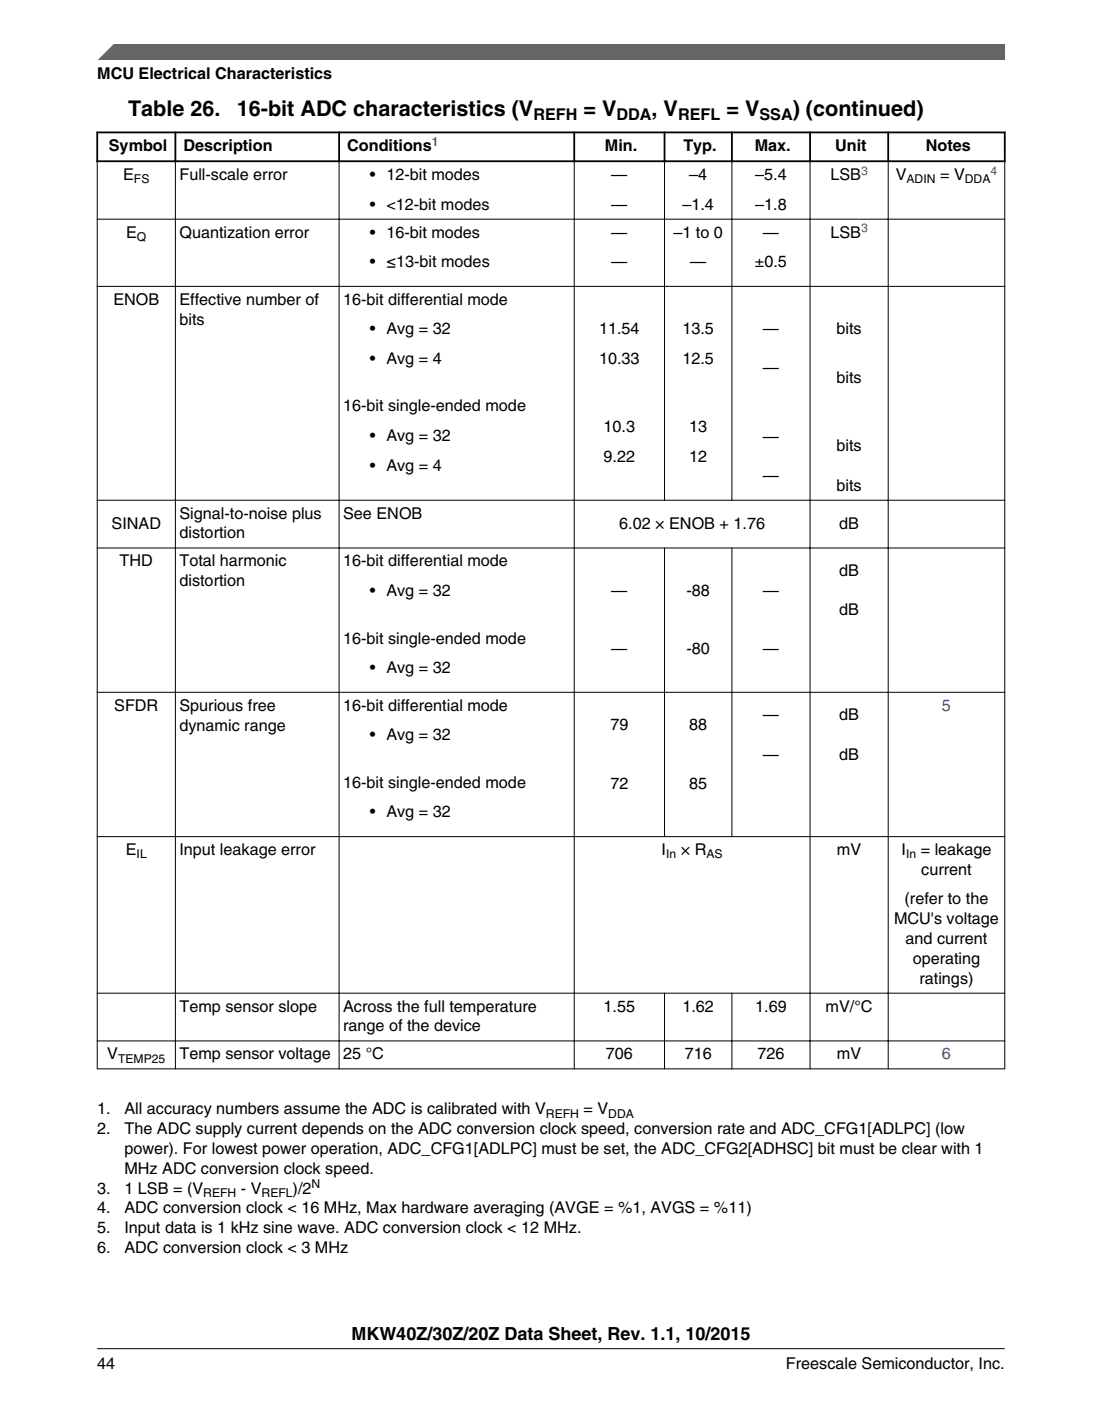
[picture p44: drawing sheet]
<svg xmlns="http://www.w3.org/2000/svg" width="216mm" height="274mm" viewBox="0 0 216 274" stroke-linecap="round" stroke-linejoin="round" font-family="sans-serif">
<defs><g id="words">
<g font-size="4.2">
<text x="25.1" y="22.7">Table 26.</text>
<text x="46.4" y="22.7">16-bit ADC characteristics (V</text>
<text x="114.3" y="22.7">= V</text>
<text x="127.7" y="22.7">, V</text>
<text x="142.3" y="22.7">= V</text>
<text x="155.3" y="22.7">) (continued)</text>
</g>
<text font-size="3.5" x="68.8" y="262.3">MKW40Z/30Z/20Z Data Sheet, Rev. 1.1, 10/2015</text>
<g font-size="3.2">
<text x="19" y="15.5">MCU Electrical Characteristics</text>
<text x="104.5" y="23.5">REFH</text>
<text x="120.8" y="23.5">DDA</text>
<text x="132.8" y="23.5">REFL</text>
<text x="148.8" y="23.5">SSA</text>
<text x="21.3" y="29.6">Symbol</text>
<text x="35.9" y="29.6">Description</text>
<text x="68" y="29.6">Conditions</text>
<text x="118.5" y="29.6">Min.</text>
<text x="133.9" y="29.6">Typ.</text>
<text x="147.9" y="29.6">Max.</text>
<text x="163.6" y="29.6">Unit</text>
<text x="181.4" y="29.6">Notes</text>
<text x="24.1" y="35.3">E</text>
<text x="35.2" y="35.3">Full-scale error</text>
<text x="72.5" y="35.3">• 12-bit modes</text>
<text x="119.8" y="35.3">—</text>
<text x="135" y="35.3">–4</text>
<text x="148" y="35.3">–5.4</text>
<text x="162.7" y="35.3">LSB</text>
<text x="175.5" y="35.3">V</text>
<text x="184.2" y="35.3">= V</text>
<text x="72.5" y="41.1">• &lt;12-bit modes</text>
<text x="119.8" y="41.1">—</text>
<text x="133.7" y="41.1">–1.4</text>
<text x="148" y="41.1">–1.8</text>
<text x="24.7" y="46.5">E</text>
<text x="35.2" y="46.5">Quantization error</text>
<text x="72.5" y="46.5">• 16-bit modes</text>
<text x="119.8" y="46.5">—</text>
<text x="131.9" y="46.5">–1 to 0</text>
<text x="149.5" y="46.5">—</text>
<text x="162.7" y="46.5">LSB</text>
<text x="72.5" y="52.3">• ≤13-bit modes</text>
<text x="119.8" y="52.3">—</text>
<text x="135.2" y="52.3">—</text>
<text x="147.9" y="52.3">±0.5</text>
<text x="22.2" y="59.7">ENOB</text>
<text x="35.2" y="59.7">Effective number of</text>
<text x="67.2" y="59.7">16-bit differential mode</text>
<text x="35.2" y="63.6">bits</text>
<text x="72.5" y="65.5">• Avg = 32</text>
<text x="117.4" y="65.4">11.54</text>
<text x="133.7" y="65.4">13.5</text>
<text x="149.5" y="65.4">—</text>
<text x="163.9" y="65.4">bits</text>
<text x="72.5" y="71.3">• Avg = 4</text>
<text x="117.4" y="71.2">10.33</text>
<text x="133.7" y="71.2">12.5</text>
<text x="149.5" y="73.1">—</text>
<text x="163.9" y="75">bits</text>
<text x="67.2" y="80.6">16-bit single-ended mode</text>
<text x="72.5" y="86.4">• Avg = 32</text>
<text x="118.3" y="84.6">10.3</text>
<text x="135" y="84.6">13</text>
<text x="149.5" y="86.5">—</text>
<text x="163.9" y="88.4">bits</text>
<text x="72.5" y="92.1">• Avg = 4</text>
<text x="118.3" y="90.4">9.22</text>
<text x="135" y="90.4">12</text>
<text x="149.5" y="94.2">—</text>
<text x="35.2" y="101.6">Signal-to-noise plus</text>
<text x="67.2" y="101.6">See ENOB</text>
<text x="163.9" y="96.1">bits</text>
<text x="21.9" y="103.5">SINAD</text>
<text x="35.2" y="105.4">distortion</text>
<text x="121.3" y="103.5">6.02 × ENOB + 1.76</text>
<text x="164.4" y="103.5">dB</text>
<text x="23.4" y="110.9">THD</text>
<text x="35.2" y="110.9">Total harmonic</text>
<text x="67.2" y="110.9">16-bit differential mode</text>
<text x="164.4" y="112.8">dB</text>
<text x="35.2" y="114.8">distortion</text>
<text x="72.5" y="116.7">• Avg = 32</text>
<text x="119.8" y="116.6">—</text>
<text x="134.5" y="116.6">-88</text>
<text x="149.5" y="116.6">—</text>
<text x="164.4" y="120.5">dB</text>
<text x="67.2" y="126">16-bit single-ended mode</text>
<text x="72.5" y="131.8">• Avg = 32</text>
<text x="119.8" y="128.1">—</text>
<text x="134.5" y="128.1">-80</text>
<text x="149.5" y="128.1">—</text>
<text x="22.4" y="139.2">SFDR</text>
<text x="35.2" y="139.2">Spurious free</text>
<text x="35.2" y="143">dynamic range</text>
<text x="67.2" y="139.2">16-bit differential mode</text>
<text x="119.6" y="143">79</text>
<text x="135" y="143">88</text>
<text x="149.5" y="141.1">—</text>
<text x="164.4" y="141.1">dB</text>
<text x="72.5" y="144.9">• Avg = 32</text>
<text x="149.5" y="148.8">—</text>
<text x="164.4" y="148.8">dB</text>
<text x="67.2" y="154.3">16-bit single-ended mode</text>
<text x="119.6" y="154.5">72</text>
<text x="135" y="154.5">85</text>
<text x="72.5" y="160">• Avg = 32</text>
<text x="24.7" y="167.4">E</text>
<text x="35.2" y="167.4">Input leakage error</text>
<text x="129.6" y="167.4">I</text>
<text x="133.4" y="167.4">× R</text>
<text x="164" y="167.4">mV</text>
<text x="176.6" y="167.4">I</text>
<text x="180.4" y="167.4">= leakage</text>
<text x="180.5" y="171.3">current</text>
<text x="177.2" y="177.1">(refer to the</text>
<text x="175.2" y="181">MCU's voltage</text>
<text x="177.4" y="184.8">and current</text>
<text x="178.8" y="188.7">operating</text>
<text x="180.1" y="192.6">ratings)</text>
<text x="35.2" y="198.1">Temp sensor slope</text>
<text x="67.2" y="198.1">Across the full temperature</text>
<text x="67.2" y="202">range of the device</text>
<text x="118.3" y="198.1">1.55</text>
<text x="133.7" y="198.1">1.62</text>
<text x="148" y="198.1">1.69</text>
<text x="161.8" y="198.1">mV/°C</text>
<text x="21" y="207.4">V</text>
<text x="35.2" y="207.4">Temp sensor voltage</text>
<text x="67.2" y="207.4">25 °C</text>
<text x="118.7" y="207.4">706</text>
<text x="134.1" y="207.4">716</text>
<text x="148.4" y="207.4">726</text>
<text x="164" y="207.4">mV</text>
<text x="19" y="218.2">1.</text>
<text x="24.4" y="218.2">All accuracy numbers assume the ADC is calibrated with V</text>
<text x="114.3" y="218.2">= V</text>
<text x="19" y="222.1">2.</text>
<text x="24.4" y="222.1">The ADC supply current depends on the ADC conversion clock speed, conversion rate and ADC_CFG1[ADLPC] (low</text>
<text x="24.4" y="225.9">power). For lowest power operation, ADC_CFG1[ADLPC] must be set, the ADC_CFG2[ADHSC] bit must be clear with 1</text>
<text x="19" y="233.7">3.</text>
<text x="24.4" y="229.8">MHz ADC conversion clock speed.</text>
<text x="24.4" y="233.7">1 LSB = (V</text>
<text x="47.2" y="233.7">- V</text>
<text x="57.3" y="233.7">)/2</text>
<text x="19" y="237.6">4.</text>
<text x="24.4" y="237.6">ADC conversion clock &lt; 16 MHz, Max hardware averaging (AVGE = %1, AVGS = %11)</text>
<text x="19" y="241.5">5.</text>
<text x="19" y="245.3">6.</text>
<text x="24.4" y="241.5">Input data is 1 kHz sine wave. ADC conversion clock &lt; 12 MHz.</text>
<text x="24.4" y="245.3">ADC conversion clock &lt; 3 MHz</text>
<text x="19.1" y="268">44</text>
<text x="154" y="268">Freescale Semiconductor, Inc.</text>
</g>
<g font-size="3.2" fill="#00f">
<text x="184.5" y="139.2">5</text>
<text x="184.5" y="207.4">6</text>
</g>
<g font-size="2.4" fill="#00f">
<text x="84.6" y="28.6">1</text>
<text x="168.7" y="34.2">3</text>
<text x="194.1" y="34.2">4</text>
<text x="168.7" y="45.5">3</text>
</g>
<g font-size="2.4">
<text x="26.2" y="35.9">FS</text>
<text x="177.6" y="35.9">ADIN</text>
<text x="189" y="35.9">DDA</text>
<text x="26.8" y="47.2">Q</text>
<text x="26.8" y="168.1">IL</text>
<text x="130.5" y="168.1">In</text>
<text x="138.4" y="168.1">AS</text>
<text x="177.5" y="168.1">In</text>
<text x="23.1" y="208.1">TEMP25</text>
<text x="107" y="218.8">REFH</text>
<text x="119.2" y="218.8">DDA</text>
<text x="61" y="232.6">N</text>
<text x="39.8" y="234.3">REFH</text>
<text x="51.2" y="234.3">REFL</text>
</g>
</g></defs>
<path d="M18.9 25.9h178.1M18.9 31.6h178.1M19 25.8v5.9M34.4 25.8v5.9M66.4 25.8v5.9M112.5 25.8v5.9M130.2 25.8v5.9M143.4 25.8v5.9M158.7 25.8v5.9M174 25.8v5.9M196.9 25.8v5.9" fill="none" stroke="#000" stroke-width=".35"/>
<g fill="none" stroke="#000" stroke-width=".2">
<path d="M19 31.7v177.7M34.4 31.4v178M66.4 31.4v178M112.5 31.4v178M130.2 31.4v66.6M143.4 31.4v66.6M158.7 31.4v178M174 31.4v178M196.9 31.7v177.7M19 42.9h177.9M19 56.1h177.9M19 97.9h177.9"/>
<path d="M19 107.3h177.9M130.2 107.2v56.7M143.4 107.2v56.7M19 135.6h177.9M19 163.8h177.9M19 194.5h177.9M130.2 194.4v15M143.4 194.4v15M19 203.8h177.9M19 209.3h177.9"/>
</g>
<path d="M19 11.7l5.7-3.1 172.2 .1v3z" fill="#666"/>
<path d="M22.5 8.6l-3.1 3.1" fill="none" stroke="#666" stroke-width=".28"/>
<path d="M19 264.1h177.8" fill="none" stroke="#000" stroke-width=".2"/>
<use href="#words"/>
</svg>
